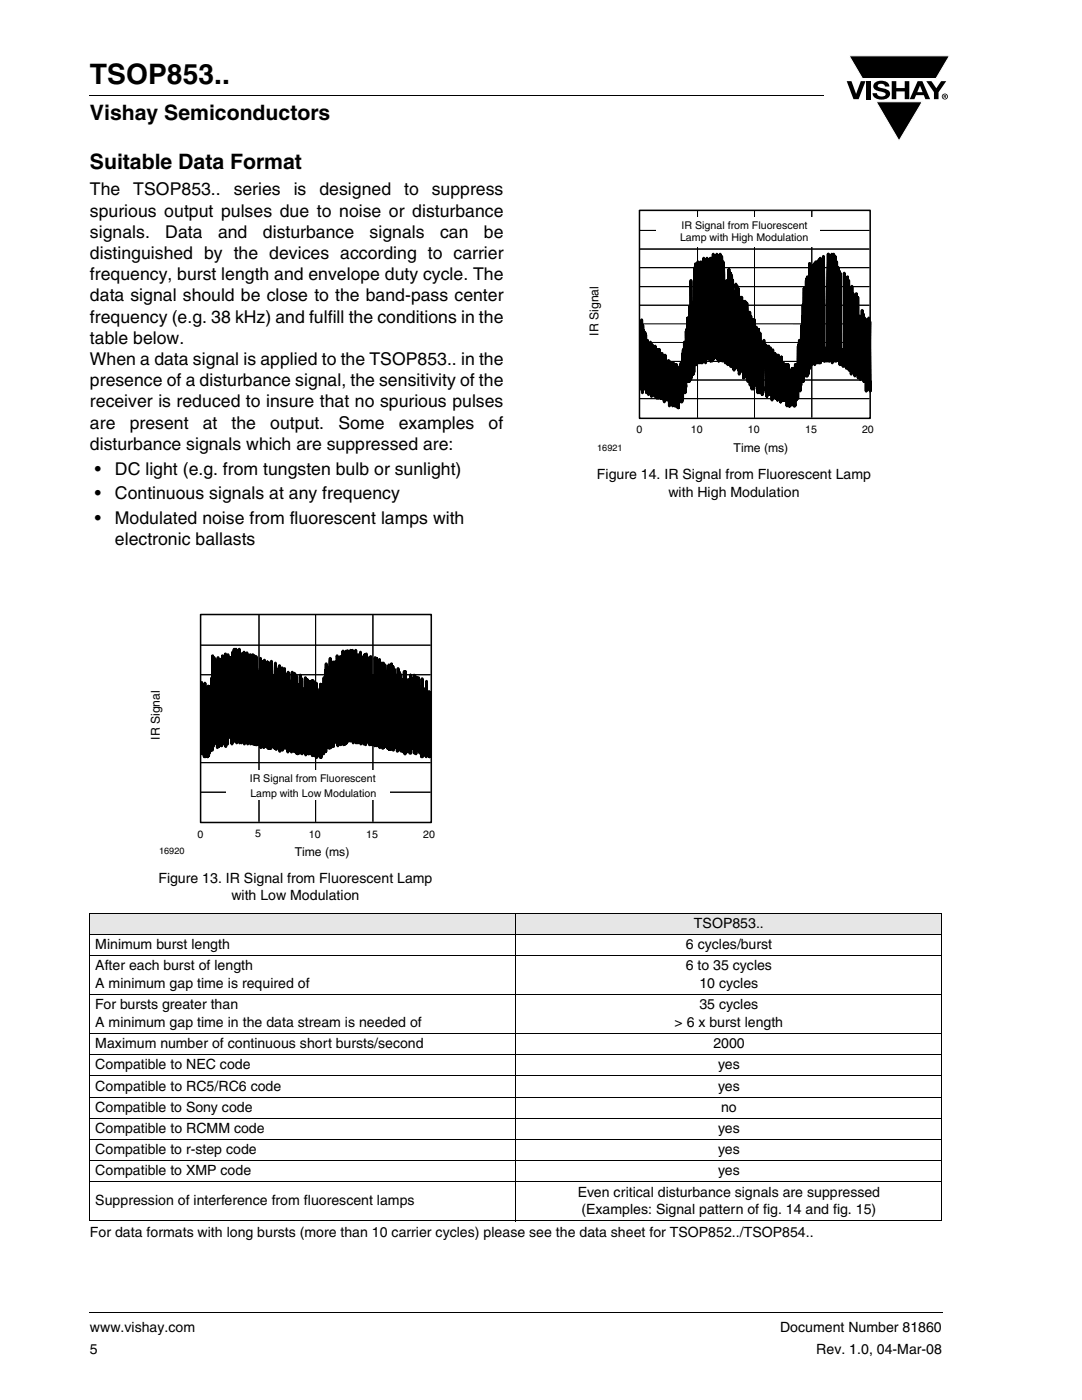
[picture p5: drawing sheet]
<svg xmlns="http://www.w3.org/2000/svg" width="216mm" height="279mm" viewBox="0 0 216 279" stroke-linecap="round" stroke-linejoin="round" font-family="sans-serif">
<defs><g id="words">
<text font-size="5.6" x="17.9" y="16.8">TSOP853..</text>
<g font-size="4.2">
<text x="17.9" y="24">Vishay Semiconductors</text>
<text x="17.9" y="33.8">Suitable Data Format</text>
</g>
<g font-size="3.5">
<text x="17.9" y="39">The</text>
<text x="26.6" y="39">TSOP853..</text>
<text x="46.6" y="39">series</text>
<text x="58.6" y="39">is</text>
<text x="63.7" y="39">designed</text>
<text x="80.6" y="39">to</text>
<text x="86.2" y="39">suppress</text>
<text x="17.9" y="43.2">spurious output pulses due to noise or disturbance</text>
<text x="17.9" y="47.5">signals.</text>
<text x="33" y="47.5">Data</text>
<text x="43.5" y="47.5">and</text>
<text x="52.5" y="47.5">disturbance</text>
<text x="73.8" y="47.5">signals</text>
<text x="87.8" y="47.5">can</text>
<text x="96.6" y="47.5">be</text>
<text x="17.9" y="51.7">distinguished by the devices according to carrier</text>
<text x="17.9" y="55.9">frequency, burst length and envelope duty cycle. The</text>
<text x="17.9" y="60.2">data signal should be close to the band-pass center</text>
<text x="17.9" y="64.4">frequency (e.g. 38 kHz) and fulfill the conditions in the</text>
<text x="17.9" y="68.6">table below.</text>
<text x="17.9" y="72.9">When a data signal is applied to the TSOP853.. in the</text>
<text x="17.9" y="77.1">presence of a disturbance signal, the sensitivity of the</text>
<text x="17.9" y="81.3">receiver is reduced to insure that no spurious pulses</text>
<text x="17.9" y="85.6">are</text>
<text x="17.9" y="89.8">disturbance signals which are suppressed are:</text>
<text x="25.9" y="85.6">present</text>
<text x="40.5" y="85.6">at</text>
<text x="46.2" y="85.6">the</text>
<text x="53.9" y="85.6">output.</text>
<text x="67.5" y="85.6">Some</text>
<text x="79.6" y="85.6">examples</text>
<text x="97.5" y="85.6">of</text>
<text x="18.9" y="94.7">•</text>
<text x="22.9" y="94.7">DC light (e.g. from tungsten bulb or sunlight)</text>
<text x="18.9" y="99.7">•</text>
<text x="22.9" y="99.7">Continuous signals at any frequency</text>
<text x="18.9" y="104.6">•</text>
<text x="22.9" y="104.6">Modulated noise from fluorescent lamps with</text>
<text x="22.9" y="108.8">electronic ballasts</text>
</g>
<g font-size="2.8">
<text x="119.1" y="95.7">Figure 14. IR Signal from Fluorescent Lamp</text>
<text x="133.4" y="99.2">with High Modulation</text>
<text x="31.6" y="176.1">Figure 13. IR Signal from Fluorescent Lamp</text>
<text x="46.2" y="179.7">with Low Modulation</text>
<text x="138.5" y="185.2">TSOP853..</text>
<text x="19" y="189.4">Minimum burst length</text>
<text x="136.9" y="189.4">6 cycles/burst</text>
<text x="19" y="193.7">After each burst of length</text>
<text x="19" y="197.2">A minimum gap time is required of</text>
<text x="136.8" y="193.7">6 to 35 cycles</text>
<text x="139.6" y="197.2">10 cycles</text>
<text x="19" y="201.4">For bursts greater than</text>
<text x="139.6" y="201.4">35 cycles</text>
<text x="19" y="205">A minimum gap time in the data stream is needed of</text>
<text x="19" y="209.2">Maximum number of continuous short bursts/second</text>
<text x="134.6" y="205">&gt; 6 x burst length</text>
<text x="142.3" y="209.2">2000</text>
<text x="19" y="213.4">Compatible to NEC code</text>
<text x="143.3" y="213.4">yes</text>
<text x="19" y="217.7">Compatible to RC5/RC6 code</text>
<text x="19" y="221.9">Compatible to Sony code</text>
<text x="143.3" y="217.7">yes</text>
<text x="143.9" y="221.9">no</text>
<text x="19" y="226.1">Compatible to RCMM code</text>
<text x="143.3" y="226.1">yes</text>
<text x="19" y="230.4">Compatible to r-step code</text>
<text x="143.3" y="230.4">yes</text>
<text x="19" y="234.6">Compatible to XMP code</text>
<text x="115.3" y="238.8">Even critical disturbance signals are suppressed</text>
<text x="143.3" y="234.6">yes</text>
<text x="19" y="240.6">Suppression of interference from fluorescent lamps</text>
<text x="116" y="242.4">(Examples: Signal pattern of fig. 14 and fig. 15)</text>
<text x="17.9" y="246.9">For data formats with long bursts (more than 10 carrier cycles) please see the data sheet for TSOP852../TSOP854..</text>
<text x="17.9" y="265.9">www.vishay.com</text>
<text x="155.7" y="265.9">Document Number 81860</text>
<text x="17.9" y="270.1">5</text>
<text x="162.9" y="270.1">Rev. 1.0, 04-Mar-08</text>
</g>
<g font-size="2.4">
<text x="119.4" y="67" transform="rotate(-90 119.4 67)">IR Signal</text>
<text x="146.4" y="90.1">Time (ms)</text>
<text x="31.9" y="147.6" transform="rotate(-90 31.9 147.6)">IR Signal</text>
<text x="58.8" y="170.8">Time (ms)</text>
</g>
<g font-size="2.1">
<text x="136" y="45.7">IR Signal from Fluorescent</text>
<text x="135.7" y="48.2">Lamp with High Modulation</text>
<text x="127" y="86.5">0</text>
<text x="137.8" y="86.5">10</text>
<text x="149.2" y="86.5">10</text>
<text x="160.7" y="86.5">15</text>
<text x="172" y="86.5">20</text>
<text x="49.8" y="156.1">IR Signal from Fluorescent</text>
<text x="50" y="159">Lamp with Low Modulation</text>
<text x="39.4" y="167.1">0</text>
<text x="50.9" y="167">5</text>
<text x="61.6" y="167.1">10</text>
<text x="73.1" y="167.1">15</text>
<text x="84.4" y="167.1">20</text>
</g>
<g font-size="1.8">
<text x="119.2" y="90">16921</text>
<text x="31.8" y="170.4">16920</text>
</g>
</g></defs>
<path d="M17.9 261.9v.2z" fill="#000"/>
<path d="M17.9 262h170.1" fill="none" stroke="#000" stroke-width=".2"/>
<path d="M169 11h20.6v17.3h-20.6z" fill="#fff"/>
<g fill="#000">
<path d="M17.9 18.9v.2zM169 16.2h.9l.9 2.5 1-2.5h.9l-1.4 3.6h-1zM169.4 11.1h20.1l-2.7 4.6h-14.7zM172.9 16.2h.9v3.6h-.9zM174.6 16.5a2.1 2.1 0 0 1 2.8 .3l.1 .5h-.9a.79 .79 0 0 0-.7-.6 .79 .79 0 0 0-.8 .4l.3 .3 1 .3a1.08 1.08 0 0 1 1.2 1 1.08 1.08 0 0 1-1.1 1.1 1.73 1.73 0 0 1-2.4-1.2h.9a.96 .96 0 0 0 .8 .7 .96 .96 0 0 0 .9-.5 1.31 1.31 0 0 0-1.2-.6 1.03 1.03 0 0 1-1.1-.5 1.03 1.03 0 0 1 .2-1.2zM177.9 16.2h.9v1.4h1.7v-1.4h.9v3.6h-.9v-1.6h-1.7v1.6h-.9zM184.8 16.2h1.1l.9 1.4 1-1.4h1l-1.5 2.2v1.4h-.9v-1.4zM174.8 20.3h9.2l-4.6 7.8z"/>
<path d="M183.6 17.1l-.6 1.3h1.1zM183.1 16.2h.9l1.6 3.6h-1l-.3-.8h-1.5l-.3 .8h-1z"/>
<path d="M188.4 19v.2h.2v-.1zM188.3 18.9l.4 .1 .1 .1-.2 .2 .2 .3-.3-.3-.1 .3h-.1zM188.1 19.3a.46 .46 0 0 0 .9 0 .46 .46 0 0 0-.9 0zM187.9 19.3a.6 .6 0 0 1 1.2 0 .6 .6 0 0 1-1.2 0z"/>
</g>
<path d="M169.4 11.1h20.1l-2.7 4.6h-14.7zM174.8 20.3h9.2l-4.6 7.8z" fill="none" stroke="#fff" stroke-width=".2"/>
<path d="M17.9 19h146.4M40.1 134.7h45.8M40.1 128.8h45.8M51.7 122.7v41.3M63 122.7v41.3M74.4 122.7v41.3M40.1 158.1h45.8M40.1 152.2h45.8M40.2 146.4h45.7M40.2 140.5h45.7" fill="none" stroke="#000" stroke-width=".2"/>
<path d="M40.2 136.2l.1 14.3 .1-10.8 .1 10.8v-12.1l.1 12.1 .1-1.6 .1 2.1 .1-14.7 .1 14.7v-12.6l.1 10.8 .1-8.1 .1 9.6v-1l.2 1.3 .1-14.1v13.9l.1-11.1 .1 10.6v-12.3l.1 11.9 .2-13 .1 10.8 .1-12.5 .1 14.5v-18.8l.1 18.1 .1-1.1v.2l.1-16.9 .1 17.3 .1-13.3v12.3l.1-2.1v-12.6l.1 4.5 .1-2.8v12.1l.1-11.4 .1 14 .1-18 .2 17.8v-17.4l.1 16.5 .1-15 .1 4v-5.5v14.6l.2-13.5v16.2l.2-18 .1 17.2 .1-14.7 .1 14.1 .1-13v14l.2-18v18.5l.1-13.9 .1 11.9 .1-1.5v-12.2l.1 15.2 .1-17.8 .1 15.5v-14.1v4.8l.1-4.1 .1 1v13.4l.1-16v4.3l.1-1.5 .1 .5v-3.3v15.4l.1-13.9 .1 15.8 .1-18.4v14.9l.1 1.5 .1-10.9 .1 12.3v-18.3l.1 18.3 .1-12.8 .1 12.4 .1-17.9 .1 18.7 .3-7.3-.1-9 .1 15.3v-12.1l.1 12.3 .1-.5v-17.4l.1 18.7 .1-14.2 .1 12.5 .1-14.9 .1 16.6 .1-17.8v15.6l.1-15.6 .2 16.1 .1-16.5 .1 18.4 .1-17.5 .1 15.6 .1-13.9v15l.2-17.4 .1 18.2 .1-17.1 .1 15.6v-11.9l.1-1.7v4.2l.1-5.3 .1 13.9v-15.5l.1 17.8 .1-15.8v12.4l.1 2.1 .1-12.1 .1 13.2v-17.6l.1 17.8 .1-.8 .1 .8v-17.6l.1 15.9 .1-13.4 .1 15.2 .1-17.6 .1 17.6v-15.2l.1 13.2 .1-.7 .1 2.7v-14.6l.1 13.3 .1-1.1 .1 1.9v-11l.1 10.8 .1-16.5v17.8l.2-17.2 .1 15.7v-12.2l.1 12.8 .1-16.3 .1 17.2 .1-.9v.6l.1-17.2v17.3l.1-11.4 .1 11.3 .1-2.4v2.5l.1-12.3 .1 12.2 .1-16.8v17.1v-.7l.1 .9 .1-2.4v1.3l.1-13.8 .1 14.9 .1-17.1v16.6v-.8l.2 1.3 .1-17.4v16.3l.1-9.7 .1 9.7v-.6l.1 1.3v-10.4l.1-3.5 .1 13v-13.4l.1 14.7 .2-17.1 .1 17.3 .1-16 .1 14.5v-11.2l.1 12.1 .1-2.4v1.7l.1-9 .1 9.7 .1-16.2v17.1l.2-16.3 .1 15v-10.4l.1 10.8 .1-15.7v16.4l.2-15.7v12.5l.1 2.1v-10.4l.1 10.8 .1-15.6 .1 16v-12.7l.1-1.1v11l.1 2.4v-10.6l.1 10.8 .2-14.7v15.6l.1-16 .1 14.5 .1-8.6v9.4l.1-1.5 .1 1.8v-13.7l.1 12.6 .1-11.5 .1 13 .1-16 .1 4.1 .1-2.7v13.4l.1-10.5 .1 11.5v-15.5l.1 15.5v-.5l.2 .5v-15.2l.1 15.6 .1-15.2 .1 12.8v-11.4l.1 14 .2-1.6v1.4v-11.3l.1 9.6 .1-11.2v12.9l.1-15.6 .1 15.4 .1-.5v.3l.1-14.4 .1 15 .1-13.1v11.2l.1-10.6 .1 4.2v7.9v-1.5l.1 1.3 .1-12.1 .1 11.8v-14.4l.1 15.5 .1-15.1 .1 5.3 .1-5.3v12.7l.1-10.3 .1 12.5 .1-14.5 .1 14.5 .1-14.5 .1 4.9 .1-2.9v10.9l.1-9.9 .1 11.5v-14.7l.1 15 .2-15 .1 14.7 .1-12.3 .1 12.6v-13.5l.1 12.4 .1-8.2v9.5l.1-14.7 .1 14.9 .1-12.1v10.3l.1-10.4 .1 11.8 .1-2.2v2.1l.1-12.5 .1 11.4v-12.2l.1 13.8 .1-14.7 .1 14.7 .1-14.5 .2 12.9 .1-10.3 .1 11.2 .1-15.3v14.9l.1-13.9v2.2l.1-4.6 .1 16.1 .1-17.4 .1 16.1v-9.5l.1 9.9v-1.7l.2 1.9v-15.9l.1 14.8 .1-13.6v14.9l.2-18 .1 17.8 .1-16.9 .1 15.4 .1-12.2v13l.2-16.4v16.9l.1-14.5 .1 12.7 .1-15.1v5.5l.1-3.2 .1 12.8 .1-15.1v16.2l.2-17.4 .1 18 .1-16.8 .1 14.9 .2-14.7 .1 14.3v-15.6l.1 17.6 .1-16.1v12.9l.1 2.5 .1-12.7 .1 12.7v-18l.1 18.6 .1-1.2v1.3l.1-18.5 .2 18.4v-13.4l.1 12.2 .1-17.4 .1 18.4v-.8l.1 .4 .1-18 .1 18v-13.2l.1 12.8 .1-2.4v1.7l.1-11 .1 12.1 .1-18.1v17.9l.2-13 .1 13v-17.9l.2 18.5 .1-16.2 .1 15.6 .1-12.2v12l.1-.7 .1-17 .1 18.5v-13.9l.1 11.8 .1-14.2 .1 16.3 .1-17.6 .1 15v-14.8l.3 15.6v-16.4l.1 18.4 .2-17.5v16.2l.1-13.6 .1 14.1v-16l.2 16.8 .1-12.9v12.3l.1-17.2 .2 17.9v-.3l.1-17.8 .1 17.2v-10.3l.1 10.7 .1-2 .1 2v-11.9l.1 11.9 .1-16.9 .1 17.4v-.5v.5l.1-.3 .1-17.3v16.5l.1-11.9 .1 13 .1-1.6v1.6l.1-13.7 .1 12.8 .1-1.2v2l.1-10.9 .1 11.3v-17.7l.1 17.4v-.5l.2 .5v-17.2l.1 17.5 .1-13.7 .1 12.7v-1.1l.1 1.3 .1-10.1v10.1l.1-16.5 .1 17.6 .1-16.9 .1 15.6 .1-11.9 .1 12.5v-16.2l.2 17.1 .1-17.1 .1 16.9 .1-12.3v11.7l.1-1.8v-14.1l.2 15.9v-14.6l.1 15 .1-13.4v13l.1-1.4 .1 2.2 .1-11.4v11.2l.1-16.5 .1 16.9 .2-2.6v1.9l.1-9.8v10.5l.1-17.1 .1 16.9v-.5l.1 .3 .1-16.1 .1 16.6 .1-15v13.2l.1-2.2v-12.1l.1 5.5v-2.8l.1 12.2 .1-13.8 .1 14.5v-13.6l.2 14.3 .1-16.5 .1 16.3 .1-14.5v12.7l.1-1.8v-12l.1 5.4 .1-5v12.8l.1-11.8 .1 14.4 .1-2.2v1.9l.1-12.7 .1 12 .1-12.9v14.1l.2-16.1 .1 16.5 .1-16.5 .1 15.6v-12.3l.1 12.8 .1-2.6v1.7l.1-.2v-11.2l.1 11.2 .1-13.4v14.1l.1-13.7 .2 14.3v-.7v.3l.1-15.2 .1 15.6 .1-12.7v11l.1-11.9 .1 1.5v-2.7v11.5l.1 2.4 .1-10.4 .1 10.4v-14.7l.1 15.6 .1-14.1 .1 1.1v-1.5l.1 14.7 .1-15.4v14.5l.1-9.8 .1 9.6 .1-13.8v3.7l.1-4.1 .2 14.9v-12.5l.1 12.7 .1-11.9v11l.1-1.3 .1 2.9 .1-15.5 .1 15.5 .1-13.4 .1 10.9v-8.8l.1 10.6 .1-1.8v2.2l.1-13.3 .1 12.2 .1-10.1v11.5l.1-15 .1 14.7 .2-1.5v1.6l.1-11.3v10.6l.1-12.1 .1 13 .1-12.8v9.7v-.7" fill="none" stroke="#000" stroke-width=".58"/>
<path d="M40 122.6h46.1v41.5h-46.1z" fill="none" stroke="#000" stroke-width=".3"/>
<path d="M45.2 153.7h32.6v5.9h-32.6z" fill="#fff"/>
<g fill="none" stroke="#000" stroke-width=".2">
<path d="M127.6 57.2h45.9M127.6 53.4h45.9M127.6 49.7h45.9M127.6 46h45.9M139.2 42v41.3M150.6 42v41.3M162 42v41.3M127.6 79.6h45.9M127.6 60.9h45.9M127.8 68.3l45.7 .1h-45.7M127.8 75.8h45.7M127.8 72.1h45.7"/>
<path d="M173.5 64.7l-45.7-.1 45.7 .1"/>
</g>
<path d="M173.6 76.1v1.9v-13.8l-.2 13-.1-13.7-.1 14.2-.3-13.9-.1 14.2-.3-14.5-.1 12.6-.1-13.4-.2 12.7-.1-13.5-.1 12.8-.1-10.5-.1 11.6-.2-12.7-.1 11.6v.7l-.1-2.6-.1 2.6v-16.1l-.1 15.4-.1-15.4-.1 5.3v-6l-.2 16.1-.1-15.4v15.7l-.1-14.9-.1 14.1-.2-15.6-.1 14.9-.1-16.4-.2 17.6v-3l-.1 1.4-.1-14.9v15.7l-.1-12.7-.1 12.7-.1-17.9v5.9l-.2-6.7-.1 7.1v-4.4l-.1 15.6-.1-14.9-.1 14.5-.1-15.6-.1 15.3v-18.3l-.1 17.6v-1.6l-.2 2.6-.1-3.3v2.3l-.1-.4v1.1l-.2-1.9-.1 1.5v-17.9l-.1 18.3-.1-18.7-.1 18v-18l-.1 17.6-.1-18.4v18.4l-.1-17.6-.1 16.8-.1-18.6v19.8l-.1-13.5-.1 13.5-.1-20.9v20.1l-.1-14.2-.1 15v-21.4l-.1 20.2-.1-14.2-.1 15.7-.1-21.7-.2 21v-.4l-.1 .4-.1-3.4v-17.1v1.4l-.1 19.5-.2-.8v-3.4v-17.2l-.3 21.4-.1-2.7-.1 2.7-.2-2.3-.1 2.3-.2-20.9-.1 8.5-.1-4.1-.1 16.1-.1-15.7-.2 16.4v-20.9l-.1 19.8-.1-13.8-.1 14.9v-20.5l-.1 19.4-.1-13.8-.1 14.9v-20.1l-.1 19-.1-12.4v13.5l-.1-20.1-.2 20.1v-.3v.7l-.1-20.2-.2 8.6-.1-8.2-.2 19.8-.2-17.6v17.6l-.1-19.1-.1 19.8-.1-20.9-.1 20.9-.1-13.8v15l-.2-19.5-.1 19.8v-19.4l-.3 19.4-.1-16.1-.1 15.8v-17.2l-.2 18.6-.1-15.3-.1 15.3-.2-11.2-.1 12v-1.1l-.1 2.2-.2-10.1-.1 9.8v-9l-.2 10.8-.1-2.6v2.6l-.1-2.3v2.3v-2.3l-.1 2.6-.2-7-.1 8.2v-1.5v1.5l-.1-1.2-.1 1.2-.1-7.5v2.3v-2.3l-.1 1.9v-1.9l-.1 6.3v-6.3v1.2v-.8l-.2 .3v-.3l-.1 6.7v-1.8v1.8l-.1-1.8v2.2l-.1-6.8-.1 6.8v-3v3l-.1-2.6v2.6l-.1-8.2v1.9l-.2-1.9-.1 8.2v-8.2l-.2 5.2-.1-5.2v.7l-.1-.7-.1 7v-1l-.1 1-.1-7.4-.1 7.4v-.7l-.1 .7-.2-8.5-.1 8.9v-2.2l-.1 2.2-.1-2.5v2.1v-8.1l-.1 .7-.1-.7v7.8l-.1-8.6-.2 8.9v-8.9l-.2 8.6v-1.8l-.1 1.4v-.3l-.1 .7-.1-9v3.4v-3.4l-.1 2.3v-2.3l-.1 1.6-.1-1.2v7.5l-.1-8.6-.2 10v-8.9l-.2 7.9v-9.4l-.2 9v-1.2l-.1 1.6-.1-9.7-.2 7.4-.1-7.4-.1 10v-3l-.1 1.9-.1-8.9-.1 3.7v-4.1l-.2 2.2v-2.2l-.1 3.7v-4.5v2.6l-.1-1.8-.1 9.7-.1-1.9v2.3v-2.7l-.2 2.3-.1-9.3-.1 3.3-.1-6-.1 12-.1-12.7-.2 12.7-.1-11.2-.1 1.5-.1-3.4-.1 11.2v-9.7l-.1 10.1v-1.5l-.1 .7v-12.3l-.2 13.9-.1-13.9v13.1l-.1-13.1-.2 13.9v-7.2l-.1 6-.1-13.4-.1 13.8-.1-14.6-.1 13.8-.2-11.9-.1 11.9-.1-13.8-.1-1.8-.1 14.5-.1-14.5-.1 5.9v-6.3l-.1 14.6-.1 .7-.1-3v3l-.2-15.3-.1 14.1-.1-14.9-.1 6v-4.1l-.1 12.3-.1-14.2-.1 14.6v-1.8l-.1 2.6-.1-2.6-.1 1.8v-16.4l-.1 16-.1-16.4v16l-.3-16.4-.1 16.8-.2-14.2v14.6l-.1-15.7-.1 15.3-.1-3v-14.5l-.1 7.1-.1-8.2v14.9l-.2 3.3-.1-18.6v16v1.9l-.1-13.5-.1 13.9v-19.1l-.1 18.7-.1-14.2-.1 14.6-.2-16.8-.1 15.7v-1.2l-.1 1.9-.2-1.9-.1 1.6-.1-17.2-.1-2.6v14.5l-.2 5.3-.1-20.9v17.1l-.1 2.6-.1-13.4v14.2l-.1-21-.1 21-.1-15.7-.1 16.1-.1-20.9v19.7l-.1-13-.1 13.8-.1-21v19.8l-.1-17.5-.1 18.3v-18.7l-.1 18.7-.1-20.1-.1 20.1v-15.7l-.1 16.1-.1-21-.1 20.6v-14.6l-.1 15.4-.1-20.6v18.7l-.1-16.1-.1 18-.1-20.6-.1 20.2-.2-18.7v18.7l-.1-18.4-.1 6.4-.1-8.2-.1 19-.2 1.9-.1-2.6-.1 2.3-.2-20.6-.1 20.6-.1-18-.1 18.3-.1-16.1-.1 16.1-.1-20.1v18.6l-.1-14.2-.1 15.7-.1-19.8v19.1l-.1-14.2-.1 14.9v-20.1l-.2 20.1-.1-1.9-.1 2.3-.1-20.2-.1 20.2v-19.5l-.2 20.9-.1-11.5-.1 12-.1-1.9v1.9l-.1-12.4-.2 13.1v-19.4l-.1 19.8-.1-14.6-.2 14.9-.1-11.5-.1 11.5-.1-12.6-.1 12.6-.1-10.4-.1 11.5-.1-.7-.1 1.9-.1-10.1-.1 10.1-.2-8.6-.1 10-.1-1.8v2.2l-.2-7.8v2.6l-.1-2.2v2.2v-1.5l-.1 6.7-.1-6.3v1.1l-.1-1.1-.1 7.5v-3l-.1 3-.1-2.6v2.6l-.1-8.3-.1 2.3v-2.6v3l-.1-3-.1 8.2v-1.5l-.1 1.5v-1.9v1.9l-.2-8.2-.1 2.2v-2.2l-.1 2.2v-2.6l-.1 8.6-.2-8.6v3l-.1-3v2.6v-2.6l-.1 8.2v-2.2l-.1 2.2-.1-2.2v2.2v-2.6v3l-.1-8.9v1.8l-.1-1.8-.2 7.7-.1-7.7-.1 7.4-.1-.4-.1 .7-.1-8.9-.1 9.3-.2-8.5-.1 7.4v-.3l-.1 .7-.1-9-.2 9v-1.8l-.1 1.4v-.3l-.2-9-.1 9.7v-2.3l-.1 1.6-.1-.4-.1-8.6-.1 9.7-.2-9.7v8.6l-.2-9.3v10l-.1-1.1-.1 .8-.1-9.7-.3 9.7v-10.1l-.1 10.4-.2-10.8-.2 10.1v-1.2l-.1 1.2v-1.5l-.1 1.9-.2-10.9-.2 10.5-.1-10.1-.1 1.5v-3v5.3v-5.7l-.1 10.8-.1-6.3-.1 6.8v-11.6l-.1 3.3-.1-4.5-.1 13.5-.2-14.6-.1 13.9v-1.6l-.1 1.1" fill="none" stroke="#000" stroke-width=".58"/>
<path d="M127.6 42h46v41.5h-46z" fill="none" stroke="#000" stroke-width=".3"/>
<path d="M131 43.3h32.6v5.8h-32.6z" fill="#fff"/>
<path d="M17.9 182.3h170.1v4.2h-170.1z" fill="#e6e6e6"/>
<g fill="none" stroke="#000" stroke-width=".2">
<path d="M17.9 182.3h170.1M17.9 186.5h170.1M17.9 190.7h170.1M17.9 198.5h170.1M17.9 182.4v61.2M103 182.2v61.5M188 182.4v61.2M17.9 206.2h170.1M17.9 210.5h170.1M17.9 214.7h170.1M17.9 218.9h170.1M17.9 223.2h170.1"/>
<path d="M17.9 227.4h170.1M17.9 231.6h170.1M17.9 235.9h170.1M17.9 243.6h170.1"/>
</g>
<use href="#words"/>
</svg>
